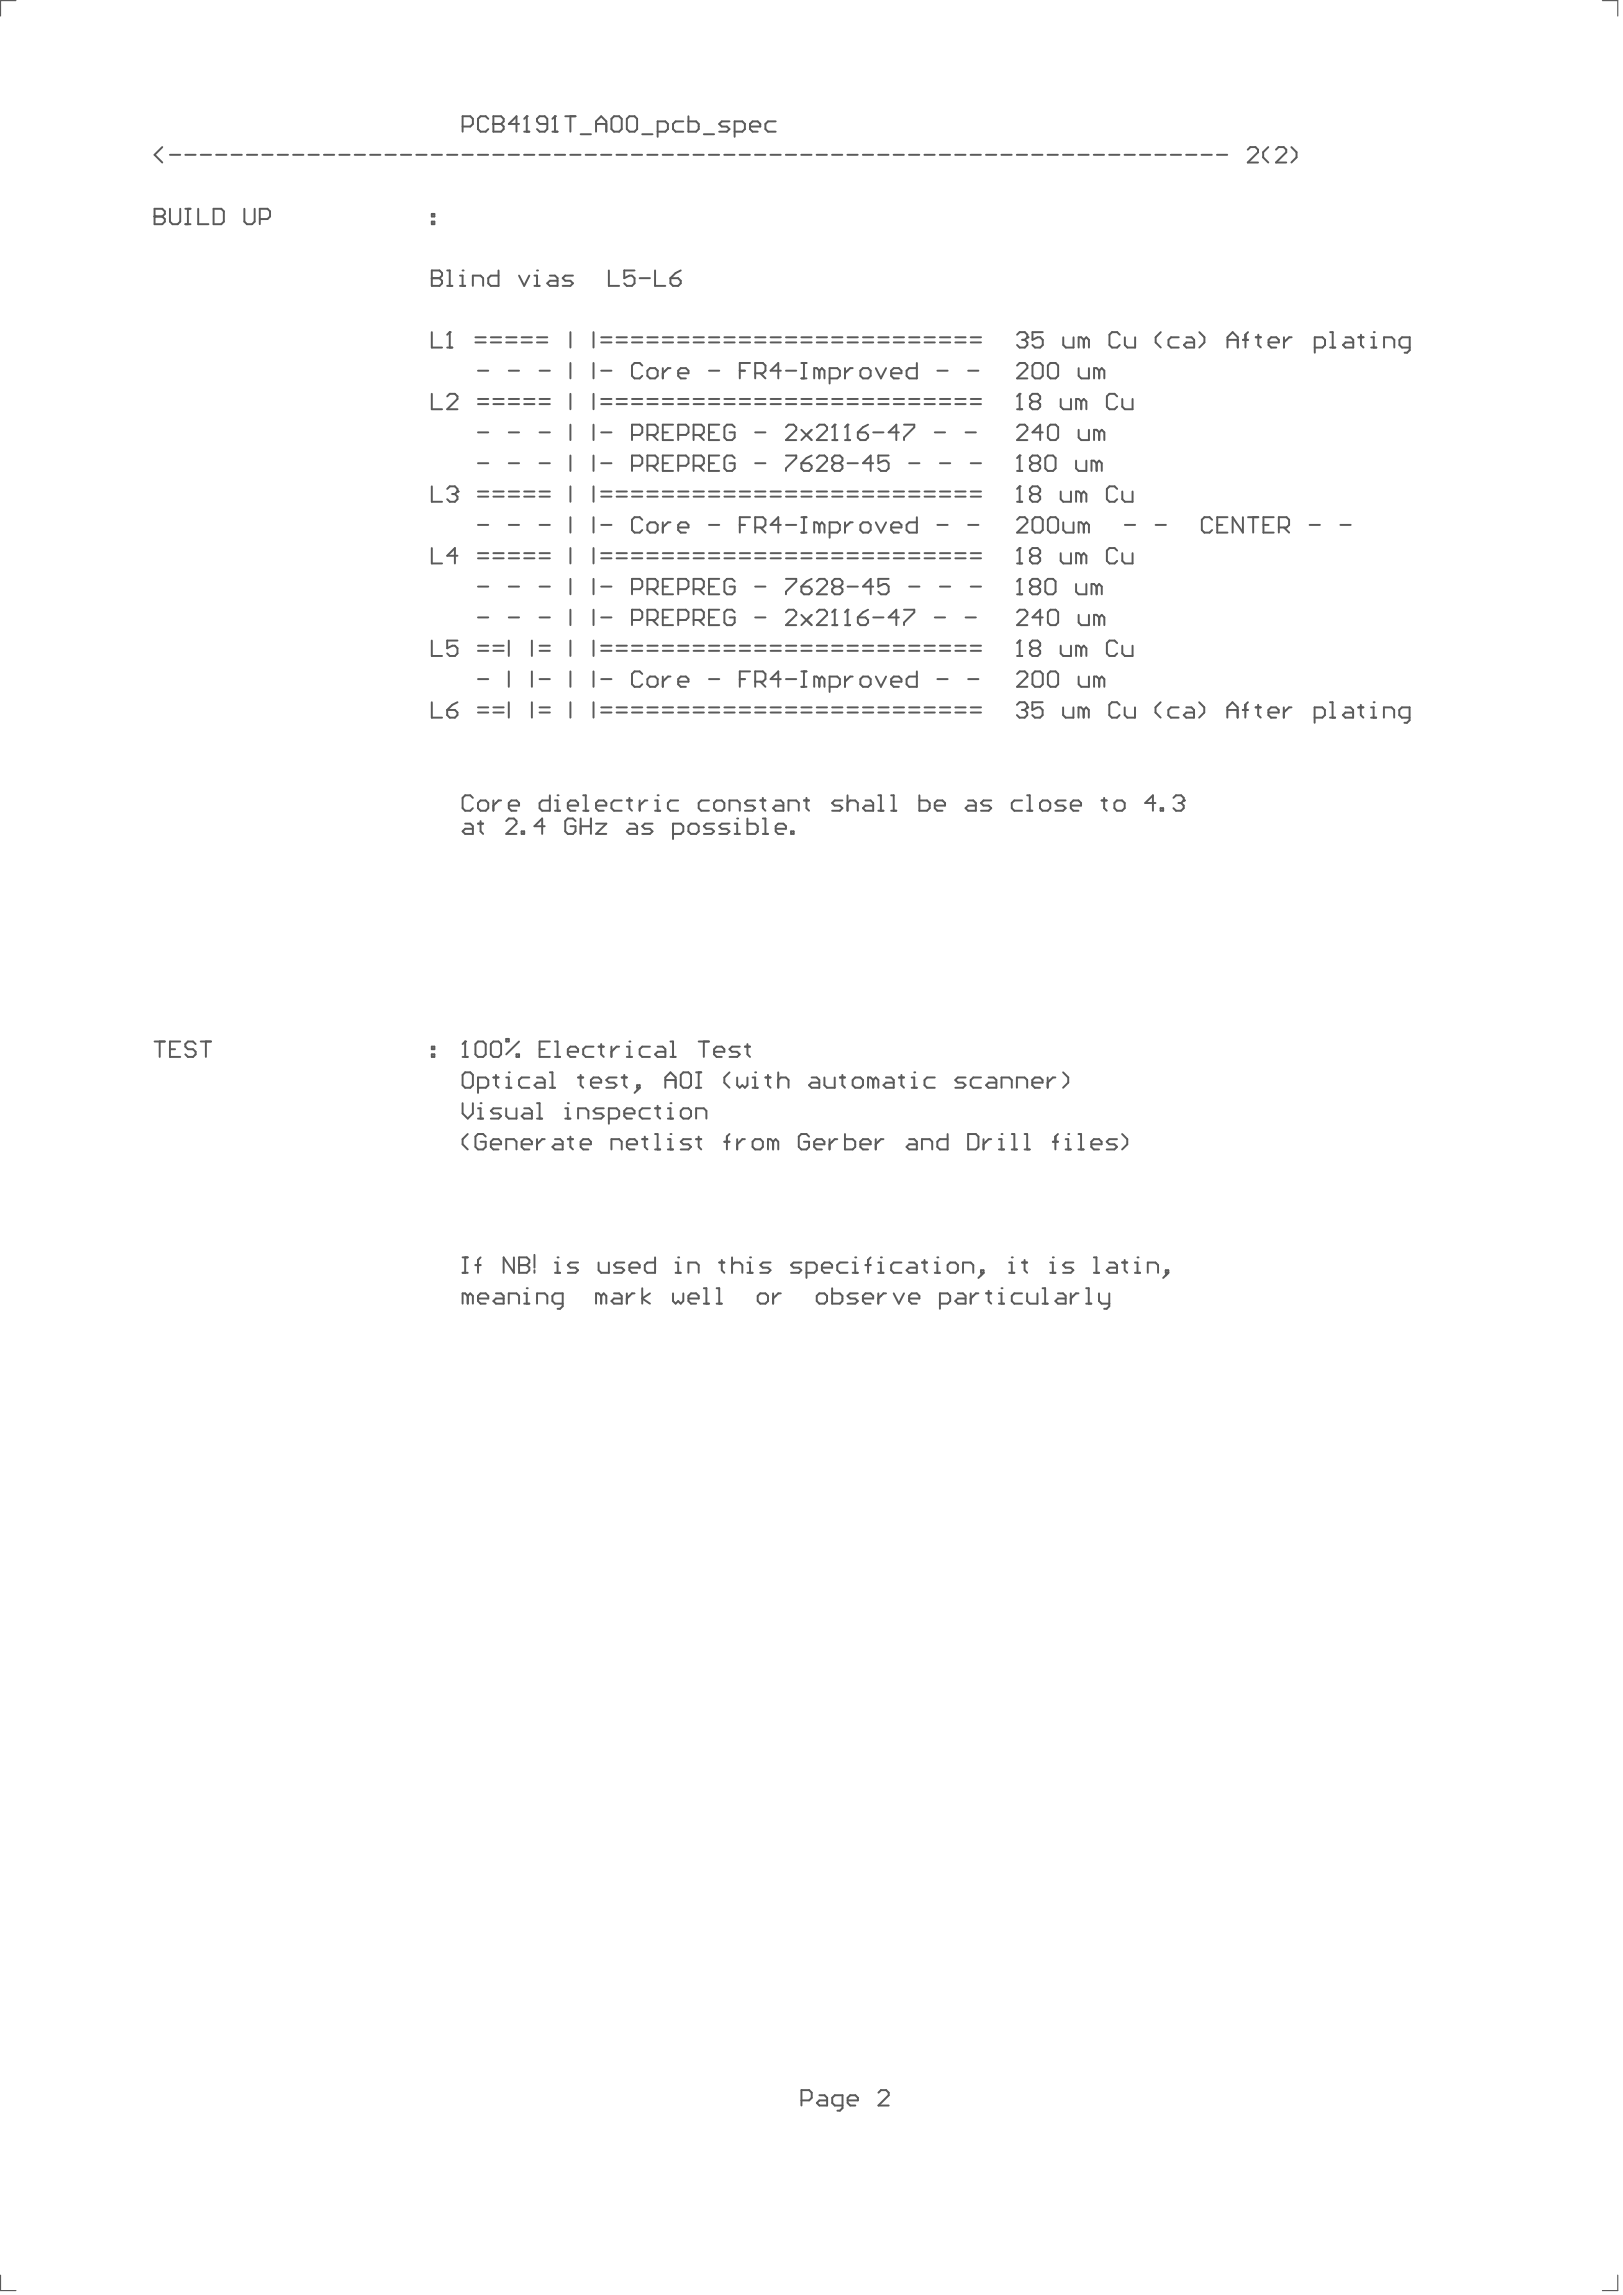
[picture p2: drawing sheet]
<svg xmlns="http://www.w3.org/2000/svg" width="700mm" height="991mm" viewBox="0 0 700 991" stroke-linecap="round" stroke-linejoin="round" font-family="sans-serif">
<path d="M6.9 .3h-6.7v6.6M691.4 .3h6.6v6.6M.2 982v6.7h6.7M698 982v6.7h-6.6" fill="none" stroke="#5a5a5a" stroke-width=".5"/>
<path d="M66.7 90.1v6.7h3.3l1.1-1.1v-1.1l-1.1-1.2h-3.3M186.3 92.3h1.1v1.1h-1.1zM186.3 95.7h1.1v1.1h-1.1zM186.3 451.8h1.1v1.1h-1.1zM186.3 455.1h1.1v1.1h-1.1z" fill="none" stroke="#5a5a5a" stroke-width=".84"/>
<circle cx="66.7" cy="93.4" r=".42" fill="#5a5a5a"/>
<g fill="none" stroke="#5a5a5a" stroke-width=".84">
<path d="M66.7 90.1h3.3l1.1 1.1v1.1l-1.1 1.1h-3.3M73.3 90.1v5.6l1.1 1.1h2.3l1.1-1.1v-5.6M80 90.1h2.2M80 96.8h2.2M81.1 90.1v6.7M85.5 90.1v6.7h4.4M92.2 90.1h3.3l1.1 1.1v4.5l-1.1 1.1h-3.3zM105.4 90.1v5.6l1.1 1.1h2.3l1.1-1.1v-5.6M112.1 94.6h3.3l1.1-1.2v-2.2l-1.1-1.1h-3.3v6.7M186.3 143.4v6.6h4.4M192.9 150h2.3M194.1 143.4v6.6"/>
<path d="M186.3 170v6.6h4.4M192.9 171.1l1.2-1.1h2.2l1.1 1.1v1.1l-4.5 4.4h4.5M206.2 174.4h4.5M206.2 172.2h4.5M212.9 174.4h4.4M212.9 172.2h4.4M219.5 174.4h4.5M219.5 172.2h4.5M226.2 174.4h4.4M226.2 172.2h4.4M232.8 174.4h4.4M232.8 172.2h4.4"/>
<path d="M206.2 199.9h4.5M219.5 199.9h4.5M232.8 199.9h4.4M206.2 226.6h4.5M219.5 226.6h4.5M232.8 226.6h4.4M206.2 253.2h4.5M219.5 253.2h4.5M232.8 253.2h4.4M186.3 276.5v6.6h4.4M197.4 276.5h-4.5v3.3l2.3-1.1h1.1l1.1 1.1v2.2l-1.1 1.1h-2.2l-1.2-1.1M206.2 278.7h4.5"/>
<path d="M212.9 278.7h4.4M219.5 276.5v6.6M229.5 276.5v6.6M232.8 278.7h4.4M206.2 280.9h4.5M212.9 280.9h4.4M232.8 280.9h4.4M186.3 303.1v6.7h4.4M192.9 306.4h3.4l1.1 1.1v1.2l-1.1 1.1h-2.2l-1.2-1.1zM197.4 303.1l-2.2 1.1-2.3 2.2M206.2 307.5h4.5M206.2 305.3h4.5"/>
<path d="M212.9 307.5h4.4M212.9 305.3h4.4M219.5 303.1v6.7M229.5 303.1v6.7M232.8 307.5h4.4M232.8 305.3h4.4"/>
</g>
<circle cx="194.1" cy="143.4" r=".42" fill="#5a5a5a"/>
<g fill="none" stroke="#5a5a5a" stroke-width=".84">
<path d="M194.1 143.4l-1.2 1.1M205.1 147.8h4.5M205.1 145.6h4.5M211.8 147.8h4.4M211.8 145.6h4.4M218.4 147.8h4.4M218.4 145.6h4.4M225.1 147.8h4.4M225.1 145.6h4.4M231.7 147.8h4.4M231.7 145.6h4.4M439.9 276.5v6.6"/>
<path d="M438.8 283.1h2.2"/>
</g>
<circle cx="439.9" cy="276.5" r=".42" fill="#5a5a5a"/>
<path d="M438.8 256.5h2.2M439.9 249.9v6.6M439.9 276.5l-1.1 1.1M445.5 279.8l-1.1-1.1v-1.1l1.1-1.1h2.2l1.1 1.1v1.1l-1.1 1.1M445.5 279.8l-1.1 1.1v1.1l1.1 1.1h2.2l1.1-1.1v-1.1l-1.1-1.1M445.5 279.8h2.2M457.7 278.7v3.3l1.1 1.1h3.3v-4.4M466.5 279.8l-1.1-1.1h-1.1v4.4M466.5 279.8v3.3M466.5 279.8l1.1-1.1 1.1 1.1v3.3M482 277.6l-1.1-1.1h-2.2l-1.1 1.1v4.4l1.1 1.1h2.2l1.1-1.1M484.2 278.7v3.3l1.1 1.1h3.4v-4.4" fill="none" stroke="#5a5a5a" stroke-width=".84"/>
<circle cx="439.9" cy="249.9" r=".42" fill="#5a5a5a"/>
<path d="M439.9 196.6v6.7M438.8 203.3h2.2M439.9 249.9l-1.1 1.1M445.5 253.2l-1.1-1.1v-1.1l1.1-1.1h2.2l1.1 1.1v1.1l-1.1 1.1M445.5 253.2l-1.1 1.1v1.1l1.1 1.1h2.2l1.1-1.1v-1.1l-1.1-1.1M445.5 253.2h2.2M452.1 249.9h2.2l1.1 1.1v4.4l-1.1 1.1h-2.2l-1.1-1.1v-4.4zM464.3 252.1v3.3l1.1 1.1h3.3v-4.4M473.2 253.2l-1.2-1.1h-1.1v4.4M473.2 253.2v3.3M473.2 253.2l1.1-1.1 1.1 1.1v3.3" fill="none" stroke="#5a5a5a" stroke-width=".84"/>
<circle cx="439.9" cy="196.6" r=".42" fill="#5a5a5a"/>
<path d="M438.8 176.6h2.2M439.9 170v6.6M439.9 196.6l-1.1 1.1M445.5 199.9l-1.1-1.1v-1.1l1.1-1.1h2.2l1.1 1.1v1.1l-1.1 1.1M445.5 199.9l-1.1 1.2v1.1l1.1 1.1h2.2l1.1-1.1v-1.1l-1.1-1.2M445.5 199.9h2.2M452.1 196.6h2.2l1.1 1.1v4.5l-1.1 1.1h-2.2l-1.1-1.1v-4.5zM464.3 198.8v3.4l1.1 1.1h3.3v-4.5M473.2 199.9l-1.2-1.1h-1.1v4.5M473.2 199.9v3.4M473.2 199.9l1.1-1.1 1.1 1.1v3.4" fill="none" stroke="#5a5a5a" stroke-width=".84"/>
<circle cx="439.9" cy="170" r=".42" fill="#5a5a5a"/>
<g fill="none" stroke="#5a5a5a" stroke-width=".84">
<path d="M439.9 170l-1.1 1.1M445.5 173.3l-1.1-1.1v-1.1l1.1-1.1h2.2l1.1 1.1v1.1l-1.1 1.1M445.5 173.3l-1.1 1.1v1.1l1.1 1.1h2.2l1.1-1.1v-1.1l-1.1-1.1M445.5 173.3h2.2M457.7 172.2v3.3l1.1 1.1h3.3v-4.4M466.5 173.3l-1.1-1.1h-1.1v4.4M466.5 173.3v3.3M466.5 173.3l1.1-1.1 1.1 1.1v3.3M482 171.1l-1.1-1.1h-2.2l-1.1 1.1v4.4l1.1 1.1h2.2l1.1-1.1M484.2 172.2v3.3l1.1 1.1h3.4v-4.4M206.2 186.6h4.5M219.5 186.6h4.5"/>
<path d="M232.8 186.6h4.4M186.3 209.9v6.7h4.4M192.9 211l1.2-1.1h2.2l1.1 1.1v1.1M186.3 236.6v6.6h4.4M197.4 239.9h-4.5l3.4-3.3v6.6M206.2 238.8h4.5M212.9 238.8h4.4M219.5 238.8h4.5M226.2 238.8h4.4M232.8 238.8h4.4M206.2 241h4.5M212.9 241h4.4"/>
<path d="M219.5 241h4.5M226.2 241h4.4M232.8 241h4.4M206.2 266.5h4.5M219.5 266.5h4.5M232.8 266.5h4.4M206.2 293.1h4.5M219.5 289.8v6.7M229.5 289.8v6.7M232.8 293.1h4.4M66.7 449.5h4.4M68.9 449.5v6.7"/>
<path d="M73.3 452.9h2.2M77.8 449.5h-4.5v6.7h4.5M84.4 450.7l-1.1-1.2h-2.2l-1.1 1.2v1.1l1.1 1.1h2.2l1.1 1.1v1.1l-1.1 1.1h-2.2l-1.1-1.1M86.6 449.5h4.4M88.8 449.5v6.7"/>
</g>
<circle cx="197.4" cy="212.1" r=".42" fill="#5a5a5a"/>
<g fill="none" stroke="#5a5a5a" stroke-width=".84">
<path d="M206.2 160h4.5M219.5 160h4.5M232.8 160h4.4M438.8 184.4l1.1-1.1h2.3l1.1 1.1v1.1l-4.5 4.5h4.5M449.9 186.6h-4.4l3.3-3.3v6.7M453.2 183.3h2.2l1.1 1.1v4.4l-1.1 1.2h-2.2l-1.1-1.2v-4.4zM465.4 185.5v3.3l1.1 1.2h3.3v-4.5M474.3 186.6l-1.1-1.1h-1.2v4.5M474.3 186.6v3.4M474.3 186.6l1.1-1.1 1.1 1.1v3.4M195.2 213.3h1.1M196.3 213.3l1.1 1.1v1.1l-1.1 1.1h-2.2l-1.2-1.1"/>
<path d="M197.4 212.1l-1.1 1.2M206.2 214.4h4.5M206.2 212.1h4.5M212.9 214.4h4.4M212.9 212.1h4.4M219.5 214.4h4.5M219.5 212.1h4.5M226.2 214.4h4.4M226.2 212.1h4.4M232.8 214.4h4.4M232.8 212.1h4.4M439.9 236.6v6.6"/>
<path d="M438.8 243.2h2.2M438.8 264.3l1.1-1.1h2.3l1.1 1.1v1.1l-4.5 4.4h4.5M449.9 266.5h-4.4l3.3-3.3v6.6M453.2 263.2h2.2l1.1 1.1v4.4l-1.1 1.1h-2.2l-1.1-1.1v-4.4zM465.4 265.4v3.3l1.1 1.1h3.3v-4.4M474.3 266.5l-1.1-1.1h-1.2v4.4M474.3 266.5v3.3M474.3 266.5l1.1-1.1 1.1 1.1v3.3M438.8 290.9l1.1-1.1h2.3l1.1 1.1v1.1l-4.5 4.5h4.5M446.6 289.8h2.2l1.1 1.1v4.4l-1.1 1.2h-2.2l-1.1-1.2v-4.4zM453.2 289.8h2.2l1.1 1.1v4.4l-1.1 1.2h-2.2l-1.1-1.2v-4.4zM465.4 292v3.3l1.1 1.2h3.3v-4.5"/>
<path d="M474.3 293.1l-1.1-1.1h-1.2v4.5M474.3 293.1v3.4M474.3 293.1l1.1-1.1 1.1 1.1v3.4"/>
</g>
<circle cx="439.9" cy="236.6" r=".42" fill="#5a5a5a"/>
<path d="M438.8 216.6h2.2M439.9 209.9v6.7M439.9 236.6l-1.1 1.1M445.5 239.9l-1.1-1.1v-1.1l1.1-1.1h2.2l1.1 1.1v1.1l-1.1 1.1M445.5 239.9l-1.1 1.1v1.1l1.1 1.1h2.2l1.1-1.1v-1.1l-1.1-1.1M445.5 239.9h2.2M457.7 238.8v3.3l1.1 1.1h3.3v-4.4M466.5 239.9l-1.1-1.1h-1.1v4.4M466.5 239.9v3.3M466.5 239.9l1.1-1.1 1.1 1.1v3.3M482 237.7l-1.1-1.1h-2.2l-1.1 1.1v4.4l1.1 1.1h2.2l1.1-1.1M484.2 238.8v3.3l1.1 1.1h3.4v-4.4" fill="none" stroke="#5a5a5a" stroke-width=".84"/>
<circle cx="439.9" cy="209.9" r=".42" fill="#5a5a5a"/>
<g fill="none" stroke="#5a5a5a" stroke-width=".84">
<path d="M438.8 157.8l1.1-1.1h2.3l1.1 1.1v1.1l-4.5 4.4h4.5M446.6 156.7h2.2l1.1 1.1v4.4l-1.1 1.1h-2.2l-1.1-1.1v-4.4zM453.2 156.7h2.2l1.1 1.1v4.4l-1.1 1.1h-2.2l-1.1-1.1v-4.4zM465.4 158.9v3.3l1.1 1.1h3.3v-4.4M474.3 160l-1.1-1.1h-1.2v4.4M474.3 160v3.3M474.3 160l1.1-1.1 1.1 1.1v3.3M439.9 209.9l-1.1 1.1M445.5 213.3l-1.1-1.2v-1.1l1.1-1.1h2.2l1.1 1.1v1.1l-1.1 1.2M445.5 213.3l-1.1 1.1v1.1l1.1 1.1h2.2l1.1-1.1v-1.1l-1.1-1.1M445.5 213.3h2.2M457.7 212.1v3.4l1.1 1.1h3.3v-4.5"/>
<path d="M466.5 213.3l-1.1-1.2h-1.1v4.5M466.5 213.3v3.3M466.5 213.3l1.1-1.2 1.1 1.2v3.3M482 211l-1.1-1.1h-2.2l-1.1 1.1v4.5l1.1 1.1h2.2l1.1-1.1M484.2 212.1v3.4l1.1 1.1h3.4v-4.5M199.6 542.7h2.2M199.6 549.4h2.2M200.7 542.7v6.7M205.1 546.1h2.2M207.3 542.7l-1.1 1.1v5.6M221.7 542.7v6.7l-4.4-6.7v6.7M224 542.7v6.7h3.3l1.1-1.1v-1.1l-1.1-1.1h-3.3"/>
<path d="M345.8 906.6h3.3l1.1-1.1v-2.2l-1.1-1.1h-3.3v6.6M353.5 904.4h2.3l1.1 1.1v3.3h-3.4l-1.1-1.1 1.1-1.1h3.4M363.5 908.8h-3.3l-1.1-1.1v-2.2l1.1-1.1h3.3v5.5l-1.1 1.1h-1.1M365.7 906.6h4.5v-1.1l-1.2-1.1h-2.2l-1.1 1.1v2.2l1.1 1.1h2.2M379 903.3l1.1-1.1h2.2l1.1 1.1v1.1l-4.4 4.4h4.4"/>
</g>
<circle cx="224" cy="546.1" r=".42" fill="#5a5a5a"/>
<path d="M224 542.7h3.3l1.1 1.1v1.2l-1.1 1.1h-3.3M230.6 541.6v5.6M230.6 548.3v1.1M239.5 549.4h2.2M239.5 545h1.1v4.4" fill="none" stroke="#5a5a5a" stroke-width=".84"/>
<circle cx="240.6" cy="542.7" r=".42" fill="#5a5a5a"/>
<path d="M249.4 545h-3.3l-1.1 1.1 1.1 1.1h2.2l1.1 1.1-1.1 1.1h-3.3M258.3 545v3.3l1.1 1.1h3.3v-4.4M269.4 545h-3.4l-1.1 1.1 1.1 1.1h2.2l1.2 1.1-1.2 1.1h-3.3M271.6 547.2h4.4v-1.1l-1.1-1.1h-2.2l-1.1 1.1v2.2l1.1 1.1h2.2M282.6 542.7v6.7h-3.3l-1.1-1.1v-2.2l1.1-1.1h3.3M291.5 549.4h2.2M291.5 545h1.1v4.4" fill="none" stroke="#5a5a5a" stroke-width=".84"/>
<circle cx="292.6" cy="542.7" r=".42" fill="#5a5a5a"/>
<path d="M297 549.4v-4.4h3.4l1.1 1.1v3.3M310.3 545h2.2M311.4 543.8v4.5l1.1 1.1M315.9 546.1l1.1-1.1h2.2l1.1 1.1v3.3M315.9 542.7v6.7M322.5 545h1.1v4.4M322.5 549.4h2.2" fill="none" stroke="#5a5a5a" stroke-width=".84"/>
<circle cx="323.6" cy="542.7" r=".42" fill="#5a5a5a"/>
<path d="M332.5 545h-3.4l-1.1 1.1 1.1 1.1h2.3l1.1 1.1-1.1 1.1h-3.4M345.7 545h-3.3l-1.1 1.1 1.1 1.1h2.2l1.1 1.1-1.1 1.1h-3.3M348 549.4h3.3l1.1-1.1v-2.2l-1.1-1.1h-3.3v6.6M354.6 547.2h4.4v-1.1l-1.1-1.1h-2.2l-1.1 1.1v2.2l1.1 1.1h2.2M365.7 545h-3.3l-1.2 1.1v2.2l1.2 1.1h3.3M367.9 549.4h2.2M367.9 545h1.1v4.4" fill="none" stroke="#5a5a5a" stroke-width=".84"/>
<circle cx="369" cy="542.7" r=".42" fill="#5a5a5a"/>
<path d="M373.4 546.1h2.2M375.6 542.7l-1.1 1.1v5.6M379 549.4h2.2M379 545h1.1v4.4" fill="none" stroke="#5a5a5a" stroke-width=".84"/>
<circle cx="380.1" cy="542.7" r=".42" fill="#5a5a5a"/>
<path d="M388.9 545h-3.3l-1.1 1.1v2.2l1.1 1.1h3.3M392.3 545h2.2l1.1 1.1v3.3h-3.3l-1.2-1.1 1.2-1.1h3.3M397.8 545h2.2M398.9 543.8v4.5l1.1 1.1M403.3 545h1.1v4.4M403.3 549.4h2.2" fill="none" stroke="#5a5a5a" stroke-width=".84"/>
<circle cx="404.4" cy="542.7" r=".42" fill="#5a5a5a"/>
<path d="M410 545h2.2l1.1 1.1v2.2l-1.1 1.1h-2.2l-1.1-1.1v-2.2zM415.5 549.4v-4.4h3.3l1.1 1.1v3.3M423.3 548.3h1.1v1.1h-1.1zM424.4 549.4l-2.3 2.2M435.4 549.4h2.2M435.4 545h1.1v4.4" fill="none" stroke="#5a5a5a" stroke-width=".84"/>
<circle cx="436.5" cy="542.7" r=".42" fill="#5a5a5a"/>
<path d="M441 545h2.2M442.1 543.8v4.5l1.1 1.1M453.1 545h1.2v4.4M453.1 549.4h2.3" fill="none" stroke="#5a5a5a" stroke-width=".84"/>
<circle cx="454.3" cy="542.7" r=".42" fill="#5a5a5a"/>
<path d="M463.1 545h-3.3l-1.1 1.1 1.1 1.1h2.2l1.1 1.1-1.1 1.1h-3.3M472 549.4h2.2M472 542.7h1.1v6.7M478.6 545h2.2l1.1 1.1v3.3h-3.3l-1.1-1.1 1.1-1.1h3.3M484.2 545h2.2M485.3 543.8v4.5l1.1 1.1M489.7 549.4h2.2M489.7 545h1.1v4.4" fill="none" stroke="#5a5a5a" stroke-width=".84"/>
<circle cx="490.8" cy="542.7" r=".42" fill="#5a5a5a"/>
<g fill="none" stroke="#5a5a5a" stroke-width=".84">
<path d="M201.8 489.5l-2.2 2.2v2.2l2.2 2.2M209.6 490.6l-1.1-1.1h-2.3l-1.1 1.1v4.4l1.1 1.1h2.3l1.1-1.1v-2.2h-2.3M211.8 493.9h4.4v-1.1l-1.1-1.1h-2.2l-1.1 1.1v2.2l1.1 1.1h2.2M218.4 496.1v-4.4h3.3l1.1 1.1v3.3M225.1 493.9h4.4v-1.1l-1.1-1.1h-2.2l-1.1 1.1v2.2l1.1 1.1h2.2M231.7 491.7v4.4M235 491.7h-1.1l-2.2 2.2M239.5 491.7h2.2l1.1 1.1v3.3h-3.3l-1.2-1.1 1.2-1.1h3.3M245 491.7h2.2M246.1 490.6v4.4l1.1 1.1M250.5 493.9h4.5v-1.1l-1.2-1.1h-2.2l-1.1 1.1v2.2l1.1 1.1h2.2M263.8 496.1v-4.4h3.3l1.1 1.1v3.3"/>
<path d="M270.5 493.9h4.4v-1.1l-1.1-1.1h-2.2l-1.1 1.1v2.2l1.1 1.1h2.2M277.1 491.7h2.2M278.2 490.6v4.4l1.1 1.1M282.6 489.5h1.1v6.6M282.6 496.1h2.3M288.2 496.1h2.2M288.2 491.7h1.1v4.4M495.2 549.4v-4.4h3.3l1.2 1.1v3.3M503 548.3h1.1v1.1h-1.1zM504.1 549.4l-2.2 2.2"/>
</g>
<circle cx="289.3" cy="489.5" r=".42" fill="#5a5a5a"/>
<g fill="none" stroke="#5a5a5a" stroke-width=".84">
<path d="M298.1 491.7h-3.3l-1.1 1.1 1.1 1.1h2.2l1.1 1.1-1.1 1.1h-3.3M300.4 491.7h2.2M301.5 490.6v4.4l1.1 1.1M312.5 492.8h2.2M314.7 489.5l-1.1 1.1v5.5M318.1 491.7v4.4M321.4 491.7h-1.1l-2.2 2.2M325.8 491.7h2.2l1.1 1.1v2.2l-1.1 1.1h-2.2l-1.1-1.1v-2.2zM333.6 492.8l-1.1-1.1h-1.1v4.4M333.6 492.8v3.3M333.6 492.8l1.1-1.1 1.1 1.1v3.3M349.1 490.6l-1.1-1.1h-2.3l-1.1 1.1v4.4l1.1 1.1h2.3l1.1-1.1v-2.2h-2.2"/>
<path d="M351.3 493.9h4.4v-1.1l-1.1-1.1h-2.2l-1.1 1.1v2.2l1.1 1.1h2.2M357.9 491.7v4.4M361.2 491.7h-1.1l-2.2 2.2M364.6 489.5v6.6h3.3l1.1-1.1v-2.2l-1.1-1.1h-3.3M371.2 493.9h4.4v-1.1l-1.1-1.1h-2.2l-1.1 1.1v2.2l1.1 1.1h2.2M377.9 491.7v4.4M381.2 491.7h-1.1l-2.2 2.2M392.3 491.7h2.2l1.1 1.1v3.3h-3.3l-1.2-1.1 1.2-1.1h3.3M397.8 496.1v-4.4h3.3l1.1 1.1v3.3M408.9 489.5v6.6h-3.4l-1.1-1.1v-2.2l1.1-1.1h3.4M417.7 489.5h3.3l1.1 1.1v4.4l-1.1 1.1h-3.3zM424.4 491.7v4.4"/>
<path d="M427.7 491.7h-1.1l-2.2 2.2M431 496.1h2.2M431 491.7h1.1v4.4"/>
</g>
<circle cx="432.1" cy="489.5" r=".42" fill="#5a5a5a"/>
<path d="M436.5 496.1h2.3M436.5 489.5h1.1v6.6M442.1 496.1h2.2M442.1 489.5h1.1v6.6M454.3 492.8h2.2M456.5 489.5l-1.1 1.1v5.5M459.8 496.1h2.2M459.8 491.7h1.1v4.4" fill="none" stroke="#5a5a5a" stroke-width=".84"/>
<circle cx="460.9" cy="489.5" r=".42" fill="#5a5a5a"/>
<path d="M200.7 462.9h2.2l1.1 1.1v4.4l-1.1 1.1h-2.2l-1.1-1.1v-4.4zM206.2 469.5h3.4l1.1-1.1v-2.2l-1.1-1.1h-3.4v6.6M212.9 465.1h2.2M214 464v4.4l1.1 1.1M218.4 469.5h2.2M218.4 465.1h1.1v4.4M465.3 496.1h2.2M465.3 489.5h1.1v6.6M470.9 493.9h4.4v-1.1l-1.1-1.1h-2.2l-1.1 1.1v2.2l1.1 1.1h2.2M481.9 491.7h-3.3l-1.1 1.1 1.1 1.1h2.2l1.1 1.1-1.1 1.1h-3.3M484.2 489.5l2.2 2.2v2.2l-2.2 2.2" fill="none" stroke="#5a5a5a" stroke-width=".84"/>
<circle cx="219.5" cy="462.9" r=".42" fill="#5a5a5a"/>
<g fill="none" stroke="#5a5a5a" stroke-width=".84">
<path d="M228.4 465.1h-3.3l-1.1 1.1v2.2l1.1 1.1h3.3M231.7 465.1h2.2l1.1 1.1v3.3h-3.3l-1.1-1.1 1.1-1.1h3.3M237.2 469.5h2.3M237.2 462.9h1.1v6.6M249.4 465.1h2.2M250.5 464v4.4l1.1 1.1M255 467.3h4.4v-1.1l-1.1-1.1h-2.2l-1.1 1.1v2.2l1.1 1.1h2.2M266 465.1h-3.3l-1.1 1.1 1.1 1.1h2.2l1.1 1.1-1.1 1.1h-3.3M268.2 465.1h2.3M269.4 464v4.4l1.1 1.1M274.9 468.4h1.1v1.1h-1.1zM276 469.5l-2.2 2.2"/>
<path d="M287.1 469.5v-4.4l2.2-2.2 2.2 2.2v4.4M287.1 466.2h4.4M294.8 462.9h2.2l1.1 1.1v4.4l-1.1 1.1h-2.2l-1.1-1.1v-4.4zM300.4 469.5h2.2M300.4 462.9h2.2M301.5 462.9v6.6M314.7 462.9l-2.2 2.2v2.2l2.2 2.2M318.1 465.1v3.3l1.1 1.1 1.1-1.1 1.1 1.1 1.1-1.1v-3.3M324.7 465.1h1.1v4.4M324.7 469.5h2.2"/>
</g>
<circle cx="325.8" cy="462.9" r=".42" fill="#5a5a5a"/>
<g fill="none" stroke="#5a5a5a" stroke-width=".84">
<path d="M330.2 465.1h2.3M331.4 464v4.4l1.1 1.1M335.8 466.2l1.1-1.1h2.2l1.1 1.1v3.3M335.8 462.9v6.6M350.2 465.1h2.2l1.1 1.1v3.3h-3.3l-1.1-1.1 1.1-1.1h3.3M355.7 465.1v3.3l1.1 1.1h3.3v-4.4M362.4 465.1h2.2M363.5 464v4.4l1.1 1.1M369 465.1h2.2l1.1 1.1v2.2l-1.1 1.1h-2.2l-1.1-1.1v-2.2zM376.7 466.2l-1.1-1.1h-1.1v4.4M376.7 466.2v3.3M376.7 466.2l1.2-1.1 1.1 1.1v3.3"/>
<path d="M382.3 465.1h2.2l1.1 1.1v3.3h-3.3l-1.1-1.1 1.1-1.1h3.3M387.8 465.1h2.2M388.9 464v4.4l1.1 1.1M393.4 465.1h1.1v4.4M393.4 469.5h2.2"/>
</g>
<circle cx="394.5" cy="462.9" r=".42" fill="#5a5a5a"/>
<g fill="none" stroke="#5a5a5a" stroke-width=".84">
<path d="M186.3 116.7v6.7h3.3l1.1-1.1v-1.1l-1.1-1.1h-3.3M246.1 143.4v6.6M256.1 143.4v6.6M259.4 147.8h4.4M259.4 145.6h4.4M266 147.8h4.5M266 145.6h4.5M272.7 147.8h4.4M272.7 145.6h4.4M279.3 147.8h4.5M279.3 145.6h4.5M286 147.8h4.4"/>
<path d="M286 145.6h4.4M292.6 147.8h4.4M292.6 145.6h4.4M299.3 147.8h4.4M299.3 145.6h4.4M305.9 147.8h4.4M305.9 145.6h4.4M312.5 147.8h4.5M312.5 145.6h4.5M319.2 147.8h4.4M319.2 145.6h4.4M325.8 147.8h4.5"/>
<path d="M325.8 145.6h4.5M332.5 147.8h4.4M332.5 145.6h4.4M339.1 147.8h4.4M339.1 145.6h4.4M345.8 147.8h4.4M345.8 145.6h4.4M352.4 147.8h4.4M352.4 145.6h4.4M359.1 147.8h4.4M359.1 145.6h4.4M365.7 147.8h4.4"/>
<path d="M365.7 145.6h4.4M372.3 147.8h4.5M372.3 145.6h4.5M379 147.8h4.4M379 145.6h4.4M385.6 147.8h4.5M385.6 145.6h4.5M392.3 147.8h4.4M392.3 145.6h4.4M398.9 147.8h4.4M398.9 145.6h4.4M405.6 147.8h4.4"/>
<path d="M405.6 145.6h4.4M412.2 147.8h4.4M412.2 145.6h4.4M418.8 147.8h4.5M418.8 145.6h4.5M246.1 170v6.6M256.1 170v6.6M259.4 174.4h4.4M259.4 172.2h4.4M266 174.4h4.5M266 172.2h4.5M272.7 174.4h4.4"/>
<path d="M272.7 172.2h4.4M279.3 174.4h4.5M279.3 172.2h4.5M286 174.4h4.4M286 172.2h4.4M292.6 174.4h4.4M292.6 172.2h4.4M299.3 174.4h4.4M299.3 172.2h4.4M305.9 174.4h4.4M305.9 172.2h4.4M312.5 174.4h4.5"/>
<path d="M312.5 172.2h4.5M319.2 174.4h4.4M319.2 172.2h4.4M325.8 174.4h4.5M325.8 172.2h4.5M332.5 174.4h4.4M332.5 172.2h4.4M339.1 174.4h4.4M339.1 172.2h4.4M345.8 174.4h4.4M345.8 172.2h4.4M352.4 174.4h4.4"/>
<path d="M352.4 172.2h4.4M359.1 174.4h4.4M359.1 172.2h4.4M365.7 172.2h4.4M370.1 174.4h-4.4M372.3 174.4h4.5M372.3 172.2h4.5M379 174.4h4.4M379 172.2h4.4M385.6 174.4h4.5M385.6 172.2h4.5M392.3 174.4h4.4"/>
<path d="M392.3 172.2h4.4M398.9 174.4h4.4M398.9 172.2h4.4M405.6 174.4h4.4M405.6 172.2h4.4M412.2 174.4h4.4M412.2 172.2h4.4M418.8 174.4h4.5M418.8 172.2h4.5M246.1 196.6v6.7M256.1 196.6v6.7M259.4 199.9h4.4"/>
<path d="M286 199.9h2.2M290.4 196.6h-4.4v6.7h4.4M305.9 199.9h2.2M310.3 196.6h-4.4v6.7h4.4M317 197.7l-1.1-1.1h-2.2l-1.2 1.1v4.5l1.2 1.1h2.2l1.1-1.1v-2.3h-2.2M325.8 199.9h4.5M339.1 196.6h4.4v1.1l-4.4 4.5v1.1M345.8 199.9h3.3l1.1 1.2v1.1l-1.1 1.1h-2.2l-1.1-1.1zM350.2 196.6l-2.2 1.1-2.2 2.2M352.4 197.7l1.1-1.1h2.2l1.1 1.1v1.1l-4.4 4.5h4.4M360.2 199.9l-1.1-1.1v-1.1l1.1-1.1h2.2l1.1 1.1v1.1l-1.1 1.1M360.2 199.9l-1.1 1.2v1.1l1.1 1.1h2.2l1.1-1.1v-1.1l-1.1-1.2"/>
<path d="M360.2 199.9h2.2M365.7 199.9h4.4M376.8 199.9h-4.5l3.4-3.3v6.7M383.4 196.6h-4.4v3.3l2.2-1.1h1.1l1.1 1.1v2.3l-1.1 1.1h-2.2l-1.1-1.1M392.3 199.9h4.4M405.6 199.9h4.4M418.8 199.9h4.5M272.7 201.1h3.3l1.1-1.2v-2.2l-1.1-1.1h-3.3v6.7M279.3 201.1h3.4l1.1-1.2v-2.2l-1.1-1.1h-3.4v6.7M281.5 201.1l2.3 2.2M292.6 201.1h3.3l1.1-1.2v-2.2l-1.1-1.1h-3.3v6.7M299.3 201.1h3.3l1.1-1.2v-2.2l-1.1-1.1h-3.3v6.7"/>
<path d="M301.5 201.1l2.2 2.2M246.1 223.2v6.7M256.1 223.2v6.7M259.4 226.6h4.4M277.1 224.3l-1.1-1.1h-2.2l-1.1 1.1v4.5l1.1 1.1h2.2l1.1-1.1M280.4 225.5h2.3l1.1 1.1v2.2l-1.1 1.1h-2.3l-1.1-1.1v-2.2zM286 225.5v4.4M289.3 225.5h-1.1l-2.2 2.2M292.6 227.7h4.4v-1.1l-1.1-1.1h-2.2l-1.1 1.1v2.2l1.1 1.1h2.2M305.9 226.6h4.4M319.2 226.6h2.2M323.6 223.2h-4.4v6.7"/>
<path d="M325.8 227.7h3.4l1.1-1.1v-2.3l-1.1-1.1h-3.4v6.7M328 227.7l2.3 2.2M336.9 226.6h-4.4l3.3-3.4v6.7M339.1 226.6h4.4M345.8 223.2h2.2M345.8 229.9h2.2M346.9 223.2v6.7M353.5 226.6l-1.1-1.1h-1.1v4.4M353.5 226.6v3.3M353.5 226.6l1.1-1.1 1.1 1.1v3.3M357.9 229.9h3.4l1.1-1.1v-2.2l-1.1-1.1h-3.4v6.6M364.6 225.5v4.4"/>
<path d="M367.9 225.5h-1.1l-2.2 2.2M372.3 225.5h2.3l1.1 1.1v2.2l-1.1 1.1h-2.3l-1.1-1.1v-2.2zM377.9 225.5l2.2 4.4 2.2-4.4M384.5 227.7h4.4v-1.1l-1.1-1.1h-2.2l-1.1 1.1v2.2l1.1 1.1h2.2M395.6 223.2v6.7h-3.3l-1.1-1.1v-2.2l1.1-1.1h3.3M404.4 226.6h4.5M417.7 226.6h4.5M246.1 249.9v6.6M256.1 249.9v6.6M259.4 253.2h4.4M272.7 254.3h3.3l1.1-1.1v-2.2l-1.1-1.1h-3.3v6.6M279.3 254.3h3.4l1.1-1.1v-2.2l-1.1-1.1h-3.4v6.6"/>
<path d="M281.5 254.3l2.3 2.2M286 253.2h2.2M290.4 249.9h-4.4v6.6h4.4M292.6 254.3h3.3l1.1-1.1v-2.2l-1.1-1.1h-3.3v6.6M299.3 254.3h3.3l1.1-1.1v-2.2l-1.1-1.1h-3.3v6.6M301.5 254.3l2.2 2.2M305.9 253.2h2.2M310.3 249.9h-4.4v6.6h4.4M317 251l-1.1-1.1h-2.2l-1.2 1.1v4.4l1.2 1.1h2.2l1.1-1.1v-2.2h-2.2M325.8 253.2h4.5M339.1 249.9h4.4v1.1l-4.4 4.4v1.1M345.8 253.2h3.3l1.1 1.1v1.1l-1.1 1.1h-2.2l-1.1-1.1z"/>
<path d="M350.2 249.9l-2.2 1.1-2.2 2.2M352.4 251l1.1-1.1h2.2l1.1 1.1v1.1l-4.4 4.4h4.4M360.2 253.2h2.2M360.2 253.2l-1.1-1.1v-1.1l1.1-1.1h2.2l1.1 1.1v1.1l-1.1 1.1M360.2 253.2l-1.1 1.1v1.1l1.1 1.1h2.2l1.1-1.1v-1.1l-1.1-1.1M365.7 253.2h4.4M376.8 253.2h-4.5l3.4-3.3v6.6M383.4 249.9h-4.4v3.3l2.2-1.1h1.1l1.1 1.1v2.2l-1.1 1.1h-2.2l-1.1-1.1M392.3 253.2h4.4M405.6 253.2h4.4M418.8 253.2h4.5M246.1 276.5v6.6"/>
<path d="M256.1 276.5v6.6M259.4 278.7h4.4M266 278.7h4.5M272.7 278.7h4.4M279.3 278.7h4.5M286 278.7h4.4M292.6 278.7h4.4M299.3 278.7h4.4M305.9 278.7h4.4M312.5 278.7h4.5M319.2 278.7h4.4M325.8 278.7h4.5"/>
<path d="M332.5 278.7h4.4M339.1 278.7h4.4M345.8 278.7h4.4M352.4 278.7h4.4M359.1 278.7h4.4M365.7 278.7h4.4M372.3 278.7h4.5M379 278.7h4.4M385.6 278.7h4.5M392.3 278.7h4.4M398.9 278.7h4.4M405.6 278.7h4.4"/>
<path d="M412.2 278.7h4.4M418.8 278.7h4.5M259.4 280.9h4.4M266 280.9h4.5M272.7 280.9h4.4M279.3 280.9h4.5M286 280.9h4.4M292.6 280.9h4.4M299.3 280.9h4.4M305.9 280.9h4.4M312.5 280.9h4.5M319.2 280.9h4.4"/>
<path d="M325.8 280.9h4.5M332.5 280.9h4.4M339.1 280.9h4.4M345.8 280.9h4.4M352.4 280.9h4.4M359.1 280.9h4.4M365.7 280.9h4.4M372.3 280.9h4.5M379 280.9h4.4M385.6 280.9h4.5M392.3 280.9h4.4M398.9 280.9h4.4"/>
<path d="M405.6 280.9h4.4M412.2 280.9h4.4M418.8 280.9h4.5M403.3 465.1h-3.3l-1.1 1.1v2.2l1.1 1.1h3.3M416.6 465.1h-3.3l-1.1 1.1 1.1 1.1h2.2l1.1 1.1-1.1 1.1h-3.3M423.3 465.1h-3.4l-1.1 1.1v2.2l1.1 1.1h3.4M426.6 465.1h2.2l1.1 1.1v3.3h-3.3l-1.1-1.1 1.1-1.1h3.3M432.1 469.5v-4.4h3.3l1.1 1.1v3.3M438.8 469.5v-4.4h3.3l1.1 1.1v3.3M445.4 467.3h4.4v-1.1l-1.1-1.1h-2.2l-1.1 1.1v2.2l1.1 1.1h2.2M452 465.1v4.4M455.4 465.1h-1.1l-2.3 2.2"/>
<path d="M458.7 462.9l2.2 2.2v2.2l-2.2 2.2"/>
</g>
<circle cx="186.3" cy="120.1" r=".42" fill="#5a5a5a"/>
<path d="M186.3 116.7h3.3l1.1 1.2v1.1l-1.1 1.1h-3.3M192.9 116.7h1.2v6.7M198.5 119h1.1v4.4M192.9 123.4h2.3M198.5 123.4h2.2" fill="none" stroke="#5a5a5a" stroke-width=".84"/>
<circle cx="199.6" cy="116.7" r=".42" fill="#5a5a5a"/>
<path d="M215.1 116.7v6.7h-3.3l-1.1-1.1v-2.2l1.1-1.1h3.3M224 119l2.2 4.4 2.2-4.4M230.6 119h1.1v4.4M204 123.4v-4.4h3.3l1.1 1.1v3.3M230.6 123.4h2.2" fill="none" stroke="#5a5a5a" stroke-width=".84"/>
<circle cx="231.7" cy="116.7" r=".42" fill="#5a5a5a"/>
<path d="M199.6 54.6h3.3l1.1-1.1v-2.2l-1.1-1.1h-3.3v6.6M210.7 51.3l-1.1-1.1h-2.3l-1.1 1.1v4.4l1.1 1.1h2.3l1.1-1.1M212.9 50.2v6.6h3.3l1.1-1.1v-1.1l-1.1-1.1h-3.3M237.2 119h2.3l1.1 1.1v3.3h-3.4l-1.1-1.1 1.1-1.1h3.4M247.2 119h-3.3l-1.1 1.1 1.1 1.1h2.2l1.1 1.1-1.1 1.1h-3.3M262.7 116.7v6.7h4.4M273.8 116.7h-4.5v3.4l2.3-1.1h1.1l1.1 1.1v2.2l-1.1 1.1h-2.2l-1.2-1.1M282.6 116.7v6.7h4.5M293.7 116.7l-2.2 1.2-2.2 2.2M276 120.1h4.4M289.3 120.1h3.3l1.1 1.1v1.1l-1.1 1.1h-2.2l-1.1-1.1z" fill="none" stroke="#5a5a5a" stroke-width=".84"/>
<circle cx="212.9" cy="53.5" r=".42" fill="#5a5a5a"/>
<path d="M212.9 50.2h3.3l1.1 1.1v1.1l-1.1 1.1h-3.3M224 53.5h-4.5l3.3-3.3v6.6M226.2 56.8h2.2M227.3 50.2v6.6" fill="none" stroke="#5a5a5a" stroke-width=".84"/>
<circle cx="227.3" cy="50.2" r=".42" fill="#5a5a5a"/>
<path d="M227.3 50.2l-1.1 1.1M236.1 53.5h-3.3l-1.1-1.1v-1.1l1.1-1.1h2.2l1.1 1.1v4.4l-1.1 1.1h-2.2l-1.1-1.1M238.3 56.8h2.3M239.5 50.2v6.6" fill="none" stroke="#5a5a5a" stroke-width=".84"/>
<circle cx="239.5" cy="50.2" r=".42" fill="#5a5a5a"/>
<g fill="none" stroke="#5a5a5a" stroke-width=".84">
<path d="M239.5 50.2l-1.2 1.1M243.9 50.2h4.4M246.1 50.2v6.6M250.5 57.9h4.5M257.2 56.8v-4.4l2.2-2.2 2.2 2.2v4.4M257.2 53.5h4.4M264.9 50.2h2.2l1.1 1.1v4.4l-1.1 1.1h-2.2l-1.1-1.1v-4.4zM271.6 50.2h2.2l1.1 1.1v4.4l-1.1 1.1h-2.2l-1.1-1.1v-4.4zM277.1 57.9h4.4M283.7 56.8h3.4l1.1-1.1v-2.2l-1.1-1.1h-3.4v6.7M294.8 52.4h-3.3l-1.1 1.1v2.2l1.1 1.1h3.3M297 50.2v6.6h3.4l1.1-1.1v-2.2l-1.1-1.1h-3.4"/>
<path d="M303.7 57.9h4.4M314.7 52.4h-3.3l-1.1 1.1 1.1 1.1h2.2l1.1 1.1-1.1 1.1h-3.3M317 56.8h3.3l1.1-1.1v-2.2l-1.1-1.1h-3.3v6.7M323.6 54.6h4.4v-1.1l-1.1-1.1h-2.2l-1.1 1.1v2.2l1.1 1.1h2.2M334.7 52.4h-3.3l-1.2 1.1v2.2l1.2 1.1h3.3M201.8 559.4l-1.1-1.1h-1.1v4.4M201.8 559.4v3.3M201.8 559.4l1.1-1.1 1.1 1.1v3.3M214 558.3h2.2l1.1 1.1v3.3h-3.3l-1.1-1.1 1.1-1.1h3.3M226.2 558.3h1.1v4.4M206.2 560.5h4.5v-1.1l-1.1-1.1h-2.3l-1.1 1.1v2.2l1.1 1.1h2.3M219.5 562.7v-4.4h3.3l1.2 1.1v3.3"/>
<path d="M226.2 562.7h2.2"/>
</g>
<circle cx="227.3" cy="556" r=".42" fill="#5a5a5a"/>
<g fill="none" stroke="#5a5a5a" stroke-width=".84">
<path d="M259.4 559.4l-1.1-1.1h-1.1v4.4M259.4 559.4v3.3M259.4 559.4l1.1-1.1 1.1 1.1v3.3M264.9 558.3h2.2l1.1 1.1v3.3h-3.3l-1.1-1.1 1.1-1.1h3.3M270.5 558.3v4.4M273.8 558.3h-1.1l-2.2 2.2M277.1 556v6.7M280.4 558.3l-3.3 2.2 3.3 2.2M290.4 558.3v3.3l1.1 1.1 1.1-1.1 1.1 1.1 1.1-1.1v-3.3M303.7 556h1.1v6.7M309.2 556h1.1v6.7M328 558.3h2.2l1.2 1.1v2.2l-1.2 1.1h-2.2l-1.1-1.1v-2.2z"/>
<path d="M333.6 558.3v4.4M336.9 558.3h-1.1l-2.2 2.2M353.5 558.3h2.2l1.1 1.1v2.2l-1.1 1.1h-2.2l-1.1-1.1v-2.2zM359 556v6.7h3.4l1.1-1.1v-2.2l-1.1-1.1h-3.4M370.1 558.3h-3.3l-1.1 1.1 1.1 1.1h2.2l1.1 1.1-1.1 1.1h-3.3M379 558.3v4.4M382.3 558.3h-1.1l-2.2 2.2M385.6 558.3l2.2 4.4 2.2-4.4M413.3 558.3h2.2l1.1 1.1v3.3h-3.3l-1.1-1.1 1.1-1.1h3.3M418.8 558.3v4.4M422.1 558.3h-1.1l-2.2 2.2M425.5 558.3h2.2"/>
<path d="M426.6 557.2v4.4l1.1 1.1M431 558.3h1.1v4.4M231.7 562.7v-4.4h3.3l1.1 1.1v3.3M242.8 562.7h-3.3l-1.2-1.1v-2.2l1.2-1.1h3.3v5.5l-1.1 1.1h-1.1M297 560.5h4.5v-1.1l-1.1-1.1h-2.3l-1.1 1.1v2.2l1.1 1.1h2.3M303.7 562.7h2.2M309.2 562.7h2.2M372.3 560.5h4.4v-1.1l-1.1-1.1h-2.2l-1.1 1.1v2.2l1.1 1.1h2.2M392.3 560.5h4.4v-1.1l-1.1-1.1h-2.2l-1.1 1.1v2.2l1.1 1.1h2.2M405.5 562.7h3.4l1.1-1.1v-2.2l-1.1-1.1h-3.4v6.6M431 562.7h2.2"/>
</g>
<circle cx="432.1" cy="556" r=".42" fill="#5a5a5a"/>
<g fill="none" stroke="#5a5a5a" stroke-width=".84">
<path d="M199.6 476.2v4.4l2.2 2.2 2.2-2.2v-4.4M206.2 478.4h1.1v4.4M206.2 482.8h2.3M441 558.3h-3.4l-1.1 1.1v2.2l1.1 1.1h3.4M443.2 558.3v3.3l1.1 1.1h3.3v-4.4M449.8 556h1.1v6.7M456.5 558.3h2.2l1.1 1.1v3.3h-3.3l-1.1-1.1 1.1-1.1h3.3M462 558.3v4.4M465.3 558.3h-1.1l-2.2 2.2M468.6 556h1.2v6.7M474.2 558.3v3.3l1.1 1.1h3.3M478.6 558.3v5.5l-1.1 1.1h-1.1"/>
<path d="M449.8 562.7h2.2M468.6 562.7h2.3"/>
</g>
<circle cx="207.3" cy="476.2" r=".42" fill="#5a5a5a"/>
<path d="M216.2 478.4h-3.3l-1.1 1.1 1.1 1.1h2.2l1.1 1.1-1.1 1.1h-3.3M218.4 478.4v3.3l1.1 1.1h3.3v-4.4M226.2 478.4h2.2l1.1 1.1v3.3h-3.3l-1.1-1.1 1.1-1.1h3.3M231.7 476.2h1.1v6.6M243.9 478.4h1.1v4.4M231.7 482.8h2.2M243.9 482.8h2.2" fill="none" stroke="#5a5a5a" stroke-width=".84"/>
<circle cx="245" cy="476.2" r=".42" fill="#5a5a5a"/>
<path d="M260.5 478.4h-3.3l-1.1 1.1 1.1 1.1h2.2l1.1 1.1-1.1 1.1h-3.3M280.4 478.4h-3.3l-1.1 1.1v2.2l1.1 1.1h3.3M282.6 478.4h2.3M283.7 477.3v4.4l1.2 1.1M288.2 478.4h1.1v4.4M249.4 482.8v-4.4h3.3l1.1 1.1v3.3M262.7 482.8h3.3l1.1-1.1v-2.2l-1.1-1.1h-3.3v6.6M269.4 480.6h4.4v-1.1l-1.1-1.1h-2.2l-1.1 1.1v2.2l1.1 1.1h2.2M288.2 482.8h2.2" fill="none" stroke="#5a5a5a" stroke-width=".84"/>
<circle cx="289.3" cy="476.2" r=".42" fill="#5a5a5a"/>
<path d="M199.6 456.2h2.2M200.7 449.5v6.7M294.8 478.4h2.2l1.1 1.1v2.2l-1.1 1.1h-2.2l-1.1-1.1v-2.2zM300.4 482.8v-4.4h3.3l1.1 1.1v3.3" fill="none" stroke="#5a5a5a" stroke-width=".84"/>
<circle cx="200.7" cy="449.5" r=".42" fill="#5a5a5a"/>
<g fill="none" stroke="#5a5a5a" stroke-width=".84">
<path d="M200.7 449.5l-1.1 1.2M206.2 449.5h2.3l1.1 1.2v4.4l-1.1 1.1h-2.3l-1.1-1.1v-4.4zM212.9 449.5h2.2l1.1 1.2v4.4l-1.1 1.1h-2.2l-1.1-1.1v-4.4zM218.4 448.4h1.1v1.1h-1.1zM222.8 455.1h1.2v1.1h-1.2zM224 449.5l-5.6 5.6M232.8 452.9h2.2M237.2 449.5h-4.4v6.7h4.4M239.5 449.5h1.1v6.7M239.5 456.2h2.2M245 454h4.4v-1.1l-1.1-1.1h-2.2l-1.1 1.1v2.2l1.1 1.1h2.2M256.1 451.8h-3.4l-1.1 1.1v2.2l1.1 1.1h3.4"/>
<path d="M258.3 451.8h2.2M259.4 450.7v4.4l1.1 1.1M263.8 451.8v4.4M267.1 451.8h-1.1l-2.2 2.2M270.5 456.2h2.2M270.5 451.8h1.1v4.4"/>
</g>
<circle cx="271.6" cy="449.5" r=".42" fill="#5a5a5a"/>
<g fill="none" stroke="#5a5a5a" stroke-width=".84">
<path d="M246.1 289.8v6.7M256.1 289.8v6.7M259.4 293.1h4.4M277.1 290.9l-1.1-1.1h-2.2l-1.1 1.1v4.4l1.1 1.2h2.2l1.1-1.2M280.4 292h2.3l1.1 1.1v2.2l-1.1 1.2h-2.3l-1.1-1.2v-2.2zM286 292v4.5M289.3 292h-1.1l-2.2 2.2M292.6 294.2h4.4v-1.1l-1.1-1.1h-2.2l-1.1 1.1v2.2l1.1 1.2h2.2M305.9 293.1h4.4M319.2 293.1h2.2M323.6 289.8h-4.4v6.7M325.8 294.2h3.4l1.1-1.1v-2.2l-1.1-1.1h-3.4v6.7"/>
<path d="M328 294.2l2.3 2.3M336.9 293.1h-4.4l3.3-3.3v6.7M339.1 293.1h4.4M345.8 289.8h2.2M345.8 296.5h2.2M346.9 289.8v6.7M353.5 293.1l-1.1-1.1h-1.1v4.5M353.5 293.1v3.4M353.5 293.1l1.1-1.1 1.1 1.1v3.4M357.9 296.5h3.4l1.1-1.2v-2.2l-1.1-1.1h-3.4v6.7M364.6 292v4.5M367.9 292h-1.1l-2.2 2.2"/>
<path d="M372.3 292h2.3l1.1 1.1v2.2l-1.1 1.2h-2.3l-1.1-1.2v-2.2zM377.9 292l2.2 4.5 2.2-4.5M384.5 294.2h4.4v-1.1l-1.1-1.1h-2.2l-1.1 1.1v2.2l1.1 1.2h2.2M395.6 289.8v6.7h-3.3l-1.1-1.2v-2.2l1.1-1.1h3.3M404.4 293.1h4.5M417.7 293.1h4.5M204 344.4l-1.1-1.1h-2.2l-1.1 1.1v4.4l1.1 1.1h2.2l1.1-1.1M207.3 345.5h2.3l1.1 1.1v2.2l-1.1 1.1h-2.3l-1.1-1.1v-2.2zM212.9 345.5v4.4M216.2 345.5h-1.1l-2.2 2.2M219.5 347.7h4.5v-1.1l-1.2-1.1h-2.2l-1.1 1.1v2.2l1.1 1.1h2.2M237.2 343.3v6.6h-3.3l-1.1-1.1v-2.2l1.1-1.1h3.3"/>
<path d="M239.5 349.9h2.2M239.5 345.5h1.1v4.4M280.4 451.8h-3.3l-1.1 1.1v2.2l1.1 1.1h3.3M283.7 451.8h2.3l1.1 1.1v3.3h-3.4l-1.1-1.1 1.1-1.1h3.4M289.3 456.2h2.2M289.3 449.5h1.1v6.7M301.5 449.5h4.4M303.7 449.5v6.7M308.1 454h4.4v-1.1l-1.1-1.1h-2.2l-1.1 1.1v2.2l1.1 1.1h2.2M319.2 451.8h-3.3l-1.2 1.1 1.2 1.1h2.2l1.1 1.1-1.1 1.1h-3.4M321.4 451.8h2.2M322.5 450.7v4.4l1.1 1.1"/>
</g>
<circle cx="240.6" cy="343.3" r=".42" fill="#5a5a5a"/>
<path d="M245 347.7h4.4v-1.1l-1.1-1.1h-2.2l-1.1 1.1v2.2l1.1 1.1h2.2M251.6 349.9h2.2M251.6 343.3h1.1v6.6M257.2 347.7h4.4v-1.1l-1.1-1.1h-2.2l-1.1 1.1v2.2l1.1 1.1h2.2M268.2 345.5h-3.3l-1.1 1.1v2.2l1.1 1.1h3.3M270.5 345.5h2.2M271.6 344.4v4.4l1.1 1.1M276 345.5v4.4M279.3 345.5h-1.1l-2.2 2.2M282.6 349.9h2.3M282.6 345.5h1.1v4.4" fill="none" stroke="#5a5a5a" stroke-width=".84"/>
<circle cx="283.7" cy="343.3" r=".42" fill="#5a5a5a"/>
<g fill="none" stroke="#5a5a5a" stroke-width=".84">
<path d="M292.6 345.5h-3.3l-1.1 1.1v2.2l1.1 1.1h3.3M305.9 345.5h-3.3l-1.1 1.1v2.2l1.1 1.1h3.3M309.2 345.5h2.2l1.1 1.1v2.2l-1.1 1.1h-2.2l-1.1-1.1v-2.2zM314.7 349.9v-4.4h3.4l1.1 1.1v3.3M325.8 345.5h-3.3l-1.1 1.1 1.1 1.1h2.2l1.1 1.1-1.1 1.1h-3.3M328 345.5h2.2M329.1 344.4v4.4l1.1 1.1M334.7 345.5h2.2l1.1 1.1v3.3h-3.3l-1.1-1.1 1.1-1.1h3.3M340.2 349.9v-4.4h3.3l1.1 1.1v3.3M346.9 345.5h2.2M348 344.4v4.4l1.1 1.1M363.5 345.5h-3.4l-1.1 1.1 1.1 1.1h2.3l1.1 1.1-1.1 1.1h-3.4"/>
<path d="M365.7 346.6l1.1-1.1h2.2l1.1 1.1v3.3M365.7 343.3v6.6M373.4 345.5h2.2l1.1 1.1v3.3h-3.3l-1.1-1.1 1.1-1.1h3.3M379 349.9h2.2M379 343.3h1.1v6.6M384.5 349.9h2.2M384.5 343.3h1.1v6.6M396.7 343.3v6.6h3.3l1.1-1.1v-2.2l-1.1-1.1h-3.3M403.3 347.7h4.5v-1.1l-1.2-1.1h-2.2l-1.1 1.1v2.2l1.1 1.1h2.2M417.7 345.5h2.2l1.1 1.1v3.3h-3.3l-1.1-1.1 1.1-1.1h3.3M427.7 345.5h-3.3l-1.1 1.1 1.1 1.1h2.2l1.1 1.1-1.1 1.1h-3.3M441 345.5h-3.4l-1.1 1.1v2.2l1.1 1.1h3.4"/>
<path d="M443.2 349.9h2.2M443.2 343.3h1.1v6.6M449.8 345.5h2.2l1.1 1.1v2.2l-1.1 1.1h-2.2l-1.1-1.1v-2.2zM459.8 345.5h-3.3l-1.1 1.1 1.1 1.1h2.2l1.1 1.1-1.1 1.1h-3.3M462 347.7h4.4v-1.1l-1.1-1.1h-2.2l-1.1 1.1v2.2l1.1 1.1h2.2M475.3 345.5h2.2M476.4 344.4v4.4l1.1 1.1M481.9 345.5h2.3l1.1 1.1v2.2l-1.1 1.1h-2.3l-1.1-1.1v-2.2zM498.5 346.6h-4.4l3.3-3.3v6.6M500.8 348.8h1.1v1.1h-1.1zM506.3 344.4l1.1-1.1h2.2l1.1 1.1v1.1"/>
</g>
<circle cx="510.7" cy="345.5" r=".42" fill="#5a5a5a"/>
<g fill="none" stroke="#5a5a5a" stroke-width=".84">
<path d="M200.7 355.5h2.2l1.1 1.1v3.4h-3.3l-1.1-1.2 1.1-1.1h3.3M206.2 355.5h2.3M207.3 354.4v4.4l1.2 1.2M218.4 354.4l1.1-1.1h2.2l1.1 1.1v1.1l-4.4 4.5h4.4M225.1 358.8h1.1v1.2h-1.1zM235 356.6h-4.4l3.3-3.3v6.7M248.3 354.4l-1.1-1.1h-2.2l-1.1 1.1v4.4l1.1 1.2h2.2l1.1-1.2v-2.2h-2.2M250.5 356.6h4.5M250.5 353.3v6.7M255 353.3v6.7M257.2 355.5h4.4l-4.4 4.5h4.4M271.6 355.5h2.2l1.1 1.1v3.4h-3.3l-1.1-1.2 1.1-1.1h3.3"/>
<path d="M281.5 355.5h-3.3l-1.1 1.1 1.1 1.1h2.2l1.1 1.1-1.1 1.2h-3.3M290.4 360h3.3l1.1-1.2v-2.2l-1.1-1.1h-3.3v6.7M298.1 355.5h2.3l1.1 1.1v2.2l-1.1 1.2h-2.3l-1.1-1.2v-2.2zM308.1 355.5h-3.3l-1.1 1.1 1.1 1.1h2.2l1.1 1.1-1.1 1.2h-3.3M314.7 355.5h-3.3l-1.1 1.1 1.1 1.1h2.2l1.1 1.1-1.1 1.2h-3.3M317 355.5h1.1v4.5M317 360h2.2M508.5 346.6h1.1M509.6 346.6l1.1 1.1v1.1l-1.1 1.1h-2.2l-1.1-1.1M510.7 345.5l-1.1 1.1"/>
</g>
<circle cx="318.1" cy="353.3" r=".42" fill="#5a5a5a"/>
<g fill="none" stroke="#5a5a5a" stroke-width=".84">
<path d="M246.1 263.2v6.6M256.1 263.2v6.6M259.4 266.5h4.4M272.7 267.6h3.3l1.1-1.1v-2.2l-1.1-1.1h-3.3v6.6M279.3 267.6h3.4l1.1-1.1v-2.2l-1.1-1.1h-3.4v6.6M281.5 267.6l2.3 2.2M286 266.5h2.2M290.4 263.2h-4.4v6.6h4.4M292.6 267.6h3.3l1.1-1.1v-2.2l-1.1-1.1h-3.3v6.6M299.3 267.6h3.3l1.1-1.1v-2.2l-1.1-1.1h-3.3v6.6M301.5 267.6l2.2 2.2M305.9 266.5h2.2"/>
<path d="M310.3 263.2h-4.4v6.6h4.4M317 264.3l-1.1-1.1h-2.2l-1.2 1.1v4.4l1.2 1.1h2.2l1.1-1.1v-2.2h-2.2M325.8 266.5h4.5M339.1 264.3l1.1-1.1h2.2l1.1 1.1v1.1l-4.4 4.4h4.4M345.8 265.4l4.4 4.4M350.2 265.4l-4.4 4.4M352.4 264.3l1.1-1.1h2.2l1.1 1.1v1.1l-4.4 4.4h4.4M359.1 269.8h2.2M360.2 263.2v6.6M322.5 353.3v6.7h3.3l1.1-1.2v-2.2l-1.1-1.1h-3.3M329.1 360h2.3M329.1 353.3h1.1v6.7"/>
<path d="M334.7 357.7h4.4v-1.1l-1.1-1.1h-2.2l-1.1 1.1v2.2l1.1 1.2h2.2M341.3 358.8h1.1v1.2h-1.1z"/>
</g>
<circle cx="360.2" cy="263.2" r=".42" fill="#5a5a5a"/>
<path d="M360.2 263.2l-1.1 1.1M364.6 269.8h2.2M365.7 263.2v6.6" fill="none" stroke="#5a5a5a" stroke-width=".84"/>
<circle cx="365.7" cy="263.2" r=".42" fill="#5a5a5a"/>
<g fill="none" stroke="#5a5a5a" stroke-width=".84">
<path d="M246.1 183.3v6.7M256.1 183.3v6.7M259.4 186.6h4.4M272.7 187.7h3.3l1.1-1.1v-2.2l-1.1-1.1h-3.3v6.7M279.3 187.7h3.4l1.1-1.1v-2.2l-1.1-1.1h-3.4v6.7M281.5 187.7l2.3 2.3M286 186.6h2.2M290.4 183.3h-4.4v6.7h4.4M292.6 187.7h3.3l1.1-1.1v-2.2l-1.1-1.1h-3.3v6.7M299.3 187.7h3.3l1.1-1.1v-2.2l-1.1-1.1h-3.3v6.7M301.5 187.7l2.2 2.3M305.9 186.6h2.2"/>
<path d="M310.3 183.3h-4.4v6.7h4.4M317 184.4l-1.1-1.1h-2.2l-1.2 1.1v4.4l1.2 1.2h2.2l1.1-1.2v-2.2h-2.2M325.8 186.6h4.5M339.1 184.4l1.1-1.1h2.2l1.1 1.1v1.1l-4.4 4.5h4.4M345.8 185.5l4.4 4.5M350.2 185.5l-4.4 4.5M352.4 184.4l1.1-1.1h2.2l1.1 1.1v1.1l-4.4 4.5h4.4M359.1 190h2.2M360.2 183.3v6.7M365.7 263.2l-1.1 1.1M370.1 266.5h3.3l1.2 1.1v1.1l-1.2 1.1h-2.2l-1.1-1.1zM374.6 263.2l-2.3 1.1-2.2 2.2"/>
<path d="M376.8 266.5h4.4M387.8 266.5h-4.4l3.3-3.3v6.6M390.1 263.2h4.4v1.1l-4.4 4.4v1.1M403.3 266.5h4.5M416.6 266.5h4.5"/>
</g>
<circle cx="360.2" cy="183.3" r=".42" fill="#5a5a5a"/>
<path d="M360.2 183.3l-1.1 1.1M364.6 190h2.2M365.7 183.3v6.7" fill="none" stroke="#5a5a5a" stroke-width=".84"/>
<circle cx="365.7" cy="183.3" r=".42" fill="#5a5a5a"/>
<g fill="none" stroke="#5a5a5a" stroke-width=".84">
<path d="M246.1 156.7v6.6M256.1 156.7v6.6M277.1 157.8l-1.1-1.1h-2.2l-1.1 1.1v4.4l1.1 1.1h2.2l1.1-1.1M280.4 158.9h2.3l1.1 1.1v2.2l-1.1 1.1h-2.3l-1.1-1.1v-2.2zM286 158.9v4.4M289.3 158.9h-1.1l-2.2 2.2M323.6 156.7h-4.4v6.6M345.8 156.7h2.2M346.9 156.7v6.6M364.6 158.9v4.4M367.9 158.9h-1.1l-2.2 2.2M372.3 158.9h2.3l1.1 1.1v2.2l-1.1 1.1h-2.3l-1.1-1.1v-2.2z"/>
<path d="M377.9 158.9l2.2 4.4 2.2-4.4M395.6 156.7v6.6h-3.3l-1.1-1.1v-2.2l1.1-1.1h3.3M259.4 160h4.4M292.6 161.1h4.4v-1.1l-1.1-1.1h-2.2l-1.1 1.1v2.2l1.1 1.1h2.2M305.9 160h4.4M319.2 160h2.2M325.8 161.1h3.4l1.1-1.1v-2.2l-1.1-1.1h-3.4v6.6M328 161.1l2.3 2.2M336.9 160h-4.4l3.3-3.3v6.6M339.1 160h4.4M345.8 163.3h2.2M353.5 160l-1.1-1.1h-1.1v4.4"/>
<path d="M353.5 160v3.3M353.5 160l1.1-1.1 1.1 1.1v3.3M357.9 163.3h3.4l1.1-1.1v-2.2l-1.1-1.1h-3.4v6.7M384.5 161.1h4.4v-1.1l-1.1-1.1h-2.2l-1.1 1.1v2.2l1.1 1.1h2.2M404.4 160h4.5M417.7 160h4.5M365.7 183.3l-1.1 1.1M370.1 186.6h3.3l1.2 1.1v1.1l-1.2 1.2h-2.2l-1.1-1.2zM374.6 183.3l-2.3 1.1-2.2 2.2M376.8 186.6h4.4M387.8 186.6h-4.4l3.3-3.3v6.7M390.1 183.3h4.4v1.1l-4.4 4.4v1.2"/>
<path d="M403.3 186.6h4.5M416.6 186.6h4.5M246.1 209.9v6.7M256.1 209.9v6.7M259.4 214.4h4.4M259.4 212.1h4.4M266 214.4h4.5M266 212.1h4.5M272.7 214.4h4.4M272.7 212.1h4.4M279.3 214.4h4.5M279.3 212.1h4.5"/>
<path d="M286 214.4h4.4M286 212.1h4.4M292.6 214.4h4.4M292.6 212.1h4.4M299.3 214.4h4.4M299.3 212.1h4.4M305.9 214.4h4.4M305.9 212.1h4.4M312.5 214.4h4.5M312.5 212.1h4.5M319.2 214.4h4.4M319.2 212.1h4.4"/>
<path d="M325.8 214.4h4.5M325.8 212.1h4.5M332.5 214.4h4.4M332.5 212.1h4.4M339.1 214.4h4.4M339.1 212.1h4.4M345.8 214.4h4.4M345.8 212.1h4.4M352.4 214.4h4.4M352.4 212.1h4.4M359.1 214.4h4.4M359.1 212.1h4.4"/>
<path d="M365.7 214.4h4.4M365.7 212.1h4.4M372.3 214.4h4.5M372.3 212.1h4.5M379 214.4h4.4M379 212.1h4.4M385.6 214.4h4.5M385.6 212.1h4.5M392.3 214.4h4.4M392.3 212.1h4.4M398.9 214.4h4.4M398.9 212.1h4.4"/>
<path d="M405.6 214.4h4.4M405.6 212.1h4.4M412.2 214.4h4.4M412.2 212.1h4.4M418.8 214.4h4.5M418.8 212.1h4.5M246.1 236.6v6.6M256.1 236.6v6.6M259.4 238.8h4.4M266 238.8h4.5M272.7 238.8h4.4M279.3 238.8h4.5"/>
<path d="M286 238.8h4.4M292.6 238.8h4.4M299.3 238.8h4.4M305.9 238.8h4.4M312.5 238.8h4.5M319.2 238.8h4.4M325.8 238.8h4.5M332.5 238.8h4.4M339.1 238.8h4.4M345.8 238.8h4.4M352.4 238.8h4.4M359.1 238.8h4.4"/>
<path d="M365.7 238.8h4.4M372.3 238.8h4.5M379 238.8h4.4M385.6 238.8h4.5M392.3 238.8h4.4M398.9 238.8h4.4M405.6 238.8h4.4M412.2 238.8h4.4M418.8 238.8h4.5M259.4 241h4.4M266 241h4.5M272.7 241h4.4"/>
<path d="M279.3 241h4.5M286 241h4.4M292.6 241h4.4M299.3 241h4.4M305.9 241h4.4M312.5 241h4.5M319.2 241h4.4M325.8 241h4.5M332.5 241h4.4M339.1 241h4.4M345.8 241h4.4M352.4 241h4.4"/>
<path d="M359.1 241h4.4M365.7 241h4.4M372.3 241h4.5M379 241h4.4M385.6 241h4.5M392.3 241h4.4M398.9 241h4.4M405.6 241h4.4M412.2 241h4.4M418.8 241h4.5M246.1 303.1v6.7M256.1 303.1v6.7"/>
<path d="M259.4 307.5h4.4M259.4 305.3h4.4M266 307.5h4.5M266 305.3h4.5M272.7 307.5h4.4M272.7 305.3h4.4M279.3 307.5h4.5M279.3 305.3h4.5M286 307.5h4.4M286 305.3h4.4M292.6 307.5h4.4M292.6 305.3h4.4"/>
<path d="M299.3 307.5h4.4M299.3 305.3h4.4M305.9 307.5h4.4M305.9 305.3h4.4M312.5 307.5h4.5M312.5 305.3h4.5M319.2 307.5h4.4M319.2 305.3h4.4M325.8 307.5h4.5M325.8 305.3h4.5M332.5 307.5h4.4M332.5 305.3h4.4"/>
<path d="M339.1 307.5h4.4M339.1 305.3h4.4M345.8 307.5h4.4M345.8 305.3h4.4M352.4 307.5h4.4M352.4 305.3h4.4M359.1 307.5h4.4M359.1 305.3h4.4M365.7 307.5h4.4M365.7 305.3h4.4M372.3 307.5h4.5M372.3 305.3h4.5"/>
<path d="M379 307.5h4.4M379 305.3h4.4M385.6 307.5h4.5M385.6 305.3h4.5M392.3 307.5h4.4M392.3 305.3h4.4M398.9 307.5h4.4M398.9 305.3h4.4M405.6 307.5h4.4M405.6 305.3h4.4M412.2 307.5h4.4M412.2 305.3h4.4"/>
<path d="M418.8 307.5h4.5M418.8 305.3h4.5M438.8 304.2l1.1-1.1h2.2l1.1 1.1v1.1"/>
</g>
<circle cx="443.2" cy="305.3" r=".42" fill="#5a5a5a"/>
<g fill="none" stroke="#5a5a5a" stroke-width=".84">
<path d="M441 306.4h1.1M442.1 306.4l1.1 1.1v1.2l-1.1 1.1h-2.2l-1.1-1.1M443.2 305.3l-1.1 1.1M449.8 303.1h-4.4v3.3l2.2-1.1h1.1l1.1 1.1v2.3l-1.1 1.1h-2.2l-1.1-1.1M458.7 305.3v3.4l1.1 1.1h3.3v-4.5M467.6 306.4l-1.2-1.1h-1.1v4.5M467.6 306.4v3.4M467.6 306.4l1.1-1.1 1.1 1.1v3.4M483.1 304.2l-1.1-1.1h-2.3l-1.1 1.1v4.5l1.1 1.1h2.3l1.1-1.1M485.3 305.3v3.4l1.1 1.1h3.3v-4.5M500.8 303.1l-2.2 2.2v2.2l2.2 2.3M508.5 305.3h-3.3l-1.1 1.1v2.3l1.1 1.1h3.3"/>
<path d="M511.8 305.3h2.3l1.1 1.1v3.4h-3.4l-1.1-1.1 1.1-1.2h3.4M517.4 303.1l2.2 2.2v2.2l-2.2 2.3M529.6 306.4h4.4M529.6 309.8v-4.5l2.2-2.2 2.2 2.2v4.5M536.2 306.4h2.2M538.4 303.1l-1.1 1.1v5.6M541.7 305.3h2.3M542.8 304.2v4.5l1.2 1.1M547.3 307.5h4.4v-1.1l-1.1-1.1h-2.2l-1.1 1.1v2.3l1.1 1.1h2.2M553.9 305.3v4.5M557.2 305.3h-1.1l-2.2 2.2M567.2 309.8h3.3l1.1-1.1v-2.3l-1.1-1.1h-3.3v6.7"/>
<path d="M573.8 309.8h2.3M573.8 303.1h1.2v6.7M580.5 305.3h2.2l1.1 1.1v3.4h-3.3l-1.1-1.1 1.1-1.2h3.3M586 305.3h2.2M587.1 304.2v4.5l1.1 1.1M591.6 309.8h2.2M591.6 305.3h1.1v4.5"/>
</g>
<circle cx="592.7" cy="303.1" r=".42" fill="#5a5a5a"/>
<g fill="none" stroke="#5a5a5a" stroke-width=".84">
<path d="M438.8 144.5l1.1-1.1h2.3l1.1 1.1v1.1M438.8 224.3l1.1-1.1h2.3l1.1 1.1v1.2l-4.5 4.4h4.5M446.6 223.2h2.2l1.1 1.1v4.5l-1.1 1.1h-2.2l-1.1-1.1v-4.5zM453.2 223.2h2.2l1.1 1.1v4.5l-1.1 1.1h-2.2l-1.1-1.1v-4.5zM458.8 225.5v3.3l1.1 1.1h3.3v-4.4M467.6 226.6l-1.1-1.1h-1.1v4.4M467.6 226.6v3.3M467.6 226.6l1.1-1.1 1.1 1.1v3.3M485.3 226.6h4.5M498.6 226.6h4.5M523 224.3l-1.1-1.1h-2.2l-1.1 1.1v4.5l1.1 1.1h2.2l1.1-1.1M525.2 226.6h2.2"/>
<path d="M529.6 223.2h-4.4v6.7h4.4M536.3 223.2v6.7l-4.5-6.7v6.7M538.5 223.2h4.4M540.7 223.2v6.7M545.1 226.6h2.2M549.6 223.2h-4.5v6.7h4.5M551.8 227.7h3.3l1.1-1.1v-2.3l-1.1-1.1h-3.3v6.7M554 227.7l2.2 2.2M565.1 226.6h4.4M578.3 226.6h4.5M597.1 309.8v-4.5h3.3l1.1 1.1v3.4M608.2 309.8h-3.3l-1.2-1.1v-2.3l1.2-1.1h3.3v5.6l-1.1 1.1h-1.1"/>
</g>
<circle cx="443.3" cy="145.6" r=".42" fill="#5a5a5a"/>
<g fill="none" stroke="#5a5a5a" stroke-width=".84">
<path d="M441 146.7h1.2M442.2 146.7l1.1 1.1v1.1l-1.1 1.1h-2.3l-1.1-1.1M443.3 145.6l-1.1 1.1M449.9 143.4h-4.4v3.3l2.2-1.1h1.1l1.1 1.1v2.2l-1.1 1.1h-2.2l-1.1-1.1M458.8 145.6v3.3l1.1 1.1h3.3v-4.4M467.6 146.7l-1.1-1.1h-1.1v4.4M467.6 146.7v3.3M467.6 146.7l1.1-1.1 1.1 1.1v3.3M483.1 144.5l-1.1-1.1h-2.2l-1.1 1.1v4.4l1.1 1.1h2.2l1.1-1.1M485.3 145.6v3.3l1.1 1.1h3.4v-4.4M500.8 143.4l-2.2 2.2v2.2l2.2 2.2M508.6 145.6h-3.3l-1.1 1.1v2.2l1.1 1.1h3.3"/>
<path d="M511.9 145.6h2.2l1.1 1.1v3.3h-3.3l-1.1-1.1 1.1-1.1h3.3M517.4 143.4l2.3 2.2v2.2l-2.3 2.2M529.6 146.7h4.5M529.6 150v-4.4l2.2-2.2 2.3 2.2v4.4M536.3 146.7h2.2M538.5 143.4l-1.1 1.1v5.5M541.8 145.6h2.2M542.9 144.5v4.4l1.1 1.1M547.3 147.8h4.5v-1.1l-1.1-1.1h-2.3l-1.1 1.1v2.2l1.1 1.1h2.3M554 145.6v4.4M557.3 145.6h-1.1l-2.2 2.2M567.3 150h3.3l1.1-1.1v-2.2l-1.1-1.1h-3.3v6.6"/>
<path d="M573.9 150h2.2M573.9 143.4h1.1v6.6M580.6 145.6h2.2l1.1 1.1v3.3h-3.3l-1.2-1.1 1.2-1.1h3.3M586.1 145.6h2.2M587.2 144.5v4.4l1.1 1.1M591.6 150h2.2M591.6 145.6h1.1v4.4"/>
</g>
<circle cx="592.7" cy="143.4" r=".42" fill="#5a5a5a"/>
<g fill="none" stroke="#5a5a5a" stroke-width=".84">
<path d="M70 63.5l-3.3 3.3 3.3 3.3M73.3 66.8h4.5M80 66.8h4.4M86.6 66.8h4.4M93.3 66.8h4.4M99.9 66.8h4.4M106.5 66.8h4.5M113.2 66.8h4.4M119.8 66.8h4.5M126.5 66.8h4.4M133.1 66.8h4.4M139.8 66.8h4.4"/>
<path d="M146.4 66.8h4.4M153 66.8h4.5M159.7 66.8h4.4M166.3 66.8h4.5M173 66.8h4.4M179.6 66.8h4.5M186.3 66.8h4.4M192.9 66.8h4.4M199.6 66.8h4.4M206.2 66.8h4.4M212.8 66.8h4.5M219.5 66.8h4.4"/>
<path d="M226.1 66.8h4.5M232.8 66.8h4.4M239.4 66.8h4.4M246.1 66.8h4.4M252.7 66.8h4.4M259.3 66.8h4.5M266 66.8h4.4M272.6 66.8h4.5M279.3 66.8h4.4M285.9 66.8h4.4M292.6 66.8h4.4M299.2 66.8h4.4"/>
<path d="M305.8 66.8h4.5M312.5 66.8h4.4M319.1 66.8h4.5M325.8 66.8h4.4M332.4 66.8h4.4M339.1 66.8h4.4M345.7 66.8h4.4M352.3 66.8h4.5M359 66.8h4.4M365.6 66.8h4.5M372.3 66.8h4.4M378.9 66.8h4.5"/>
<path d="M385.6 66.8h4.4M392.2 66.8h4.4M398.9 66.8h4.4M405.5 66.8h4.4M412.1 66.8h4.5M418.8 66.8h4.4M425.4 66.8h4.5M432.1 66.8h4.4M438.7 66.8h4.4M445.4 66.8h4.4M452 66.8h4.4M458.6 66.8h4.5"/>
<path d="M465.3 66.8h4.4M471.9 66.8h4.5M478.6 66.8h4.4M485.2 66.8h4.4M491.9 66.8h4.4M498.5 66.8h4.4M505.1 66.8h4.5M511.8 66.8h4.4M518.4 66.8h4.5M525.1 66.8h4.4M538.4 64.6l1.1-1.1h2.2l1.1 1.1v1.1l-4.4 4.4h4.4M547.2 63.5l-2.2 2.2v2.2l2.2 2.2"/>
<path d="M550.5 64.6l1.1-1.1h2.3l1.1 1.1v1.1l-4.5 4.4h4.5M557.2 63.5l2.2 2.2v2.2l-2.2 2.2M597.2 150v-4.4h3.3l1.1 1.1v3.3M608.2 150h-3.3l-1.1-1.1v-2.2l1.1-1.1h3.3v5.5l-1.1 1.1h-1.1"/>
</g>
</svg>
